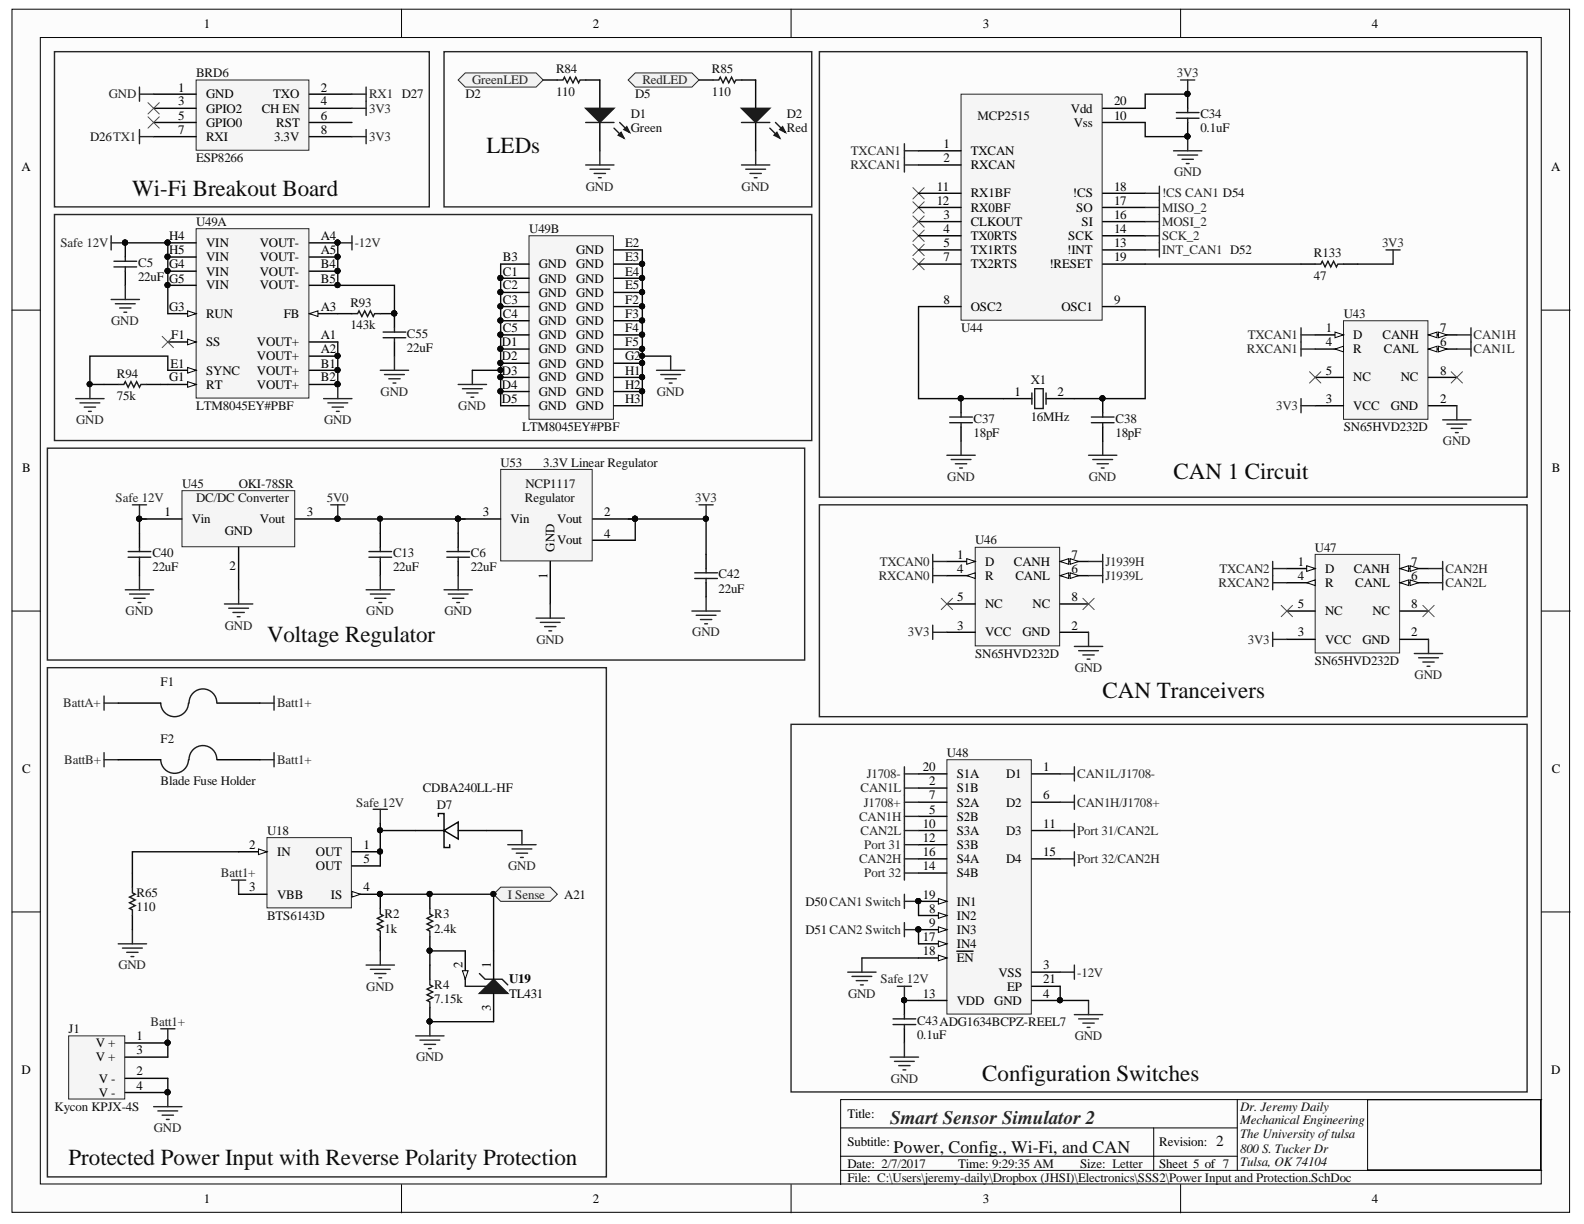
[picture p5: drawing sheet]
<svg xmlns="http://www.w3.org/2000/svg" width="279mm" height="216mm" viewBox="0 0 279 216" stroke-linecap="round" stroke-linejoin="round" font-family="sans-serif">
<defs><g id="words">
<g font-size="4.1" fill="#0e0e0e">
<text x="85.8" y="27">LEDs</text>
<text x="23.3" y="34.5">Wi-Fi Breakout Board</text>
<text x="207" y="84.4">CAN 1 Circuit</text>
<text x="47.1" y="113.2">Voltage Regulator</text>
<text x="194.5" y="123.2">CAN Tranceivers</text>
<text x="173.3" y="190.6">Configuration Switches</text>
<text x="12.1" y="205.6">Protected Power Input with Reverse Polarity Protection</text>
</g>
<text font-size="3.4" fill="#262626" x="157" y="198.2">Smart Sensor Simulator 2</text>
<text font-size="3.1" fill="#0e0e0e" x="157.6" y="203.3">Power, Config., Wi-Fi, and CAN</text>
<text font-size="2.7" fill="#0e0e0e" x="214.5" y="202.1">2</text>
<g font-size="2.3">
<text x="35.9" y="4.9">1</text>
<text x="104.6" y="4.9">2</text>
<text x="173.3" y="4.9">3</text>
<text x="242" y="4.9">4</text>
<text x="31.5" y="16.1">1</text>
<text x="36.4" y="17.3">GND</text>
<text x="48.2" y="17.3">TXO</text>
<text x="56.6" y="16.1">2</text>
<text x="31.5" y="18.6">3</text>
<text x="31.5" y="21.1">5</text>
<text x="31.5" y="23.6">7</text>
<text x="36.4" y="19.9">GPIO2</text>
<text x="36.4" y="22.4">GPIO0</text>
<text x="46.2" y="19.9">CH EN</text>
<text x="48.7" y="22.4">RST</text>
<text x="56.6" y="18.6">4</text>
<text x="56.6" y="21.1">6</text>
<text x="56.6" y="23.6">8</text>
<text x="188.9" y="19.9">Vdd</text>
<text x="189.4" y="22.4">Vss</text>
<text x="196.5" y="21.1">10</text>
<text x="196.5" y="18.6">20</text>
<text x="36.4" y="24.9">RXI</text>
<text x="48.4" y="24.9">3.3V</text>
<text x="166.4" y="26.1">1</text>
<text x="166.4" y="28.6">2</text>
<text x="171.2" y="27.4">TXCAN</text>
<text x="171.2" y="29.8">RXCAN</text>
<text x="3.8" y="30.2">A</text>
<text x="165.2" y="33.6">11</text>
<text x="171.2" y="34.8">RX1BF</text>
<text x="189.2" y="34.8">!CS</text>
<text x="196.5" y="33.6">18</text>
<text x="273.6" y="30.2">A</text>
<text x="165.2" y="36.1">12</text>
<text x="166.4" y="38.6">3</text>
<text x="166.4" y="41.1">4</text>
<text x="171.2" y="39.8">CLKOUT</text>
<text x="171.2" y="37.4">RX0BF</text>
<text x="189.8" y="37.4">SO</text>
<text x="190.8" y="39.8">SI</text>
<text x="196.5" y="41.1">14</text>
<text x="196.5" y="38.6">16</text>
<text x="196.5" y="36.1">17</text>
<text x="29.8" y="47.3">G4</text>
<text x="29.8" y="42.4">H4</text>
<text x="29.8" y="44.9">H5</text>
<text x="36.4" y="43.6">VIN</text>
<text x="36.4" y="46.1">VIN</text>
<text x="45.8" y="43.6">VOUT-</text>
<text x="45.8" y="46.1">VOUT-</text>
<text x="56.6" y="42.4">A4</text>
<text x="56.6" y="44.9">A5</text>
<text x="56.6" y="47.3">B4</text>
<text x="88.7" y="46.1">B3</text>
<text x="95" y="47.3">GND</text>
<text x="101.6" y="44.9">GND</text>
<text x="101.6" y="47.3">GND</text>
<text x="110.3" y="43.6">E2</text>
<text x="110.3" y="46.1">E3</text>
<text x="166.4" y="43.6">5</text>
<text x="166.4" y="46.1">7</text>
<text x="171.2" y="42.4">TX0RTS</text>
<text x="171.2" y="44.9">TX1RTS</text>
<text x="171.2" y="47.3">TX2RTS</text>
<text x="185.1" y="47.3">!RESET</text>
<text x="188.2" y="44.9">!INT</text>
<text x="188.4" y="42.4">SCK</text>
<text x="196.5" y="43.6">13</text>
<text x="196.5" y="46.1">19</text>
<text x="29.8" y="49.9">G5</text>
<text x="36.4" y="48.6">VIN</text>
<text x="36.4" y="51.1">VIN</text>
<text x="45.8" y="48.6">VOUT-</text>
<text x="45.8" y="51.1">VOUT-</text>
<text x="56.6" y="49.9">B5</text>
<text x="88.7" y="48.6">C1</text>
<text x="88.7" y="51.1">C2</text>
<text x="88.7" y="53.6">C3</text>
<text x="95" y="49.9">GND</text>
<text x="95" y="52.3">GND</text>
<text x="101.6" y="49.9">GND</text>
<text x="101.6" y="52.3">GND</text>
<text x="110.3" y="48.6">E4</text>
<text x="110.3" y="51.1">E5</text>
<text x="110.3" y="53.6">F2</text>
<text x="166.4" y="53.6">8</text>
<text x="196.5" y="53.6">9</text>
<text x="29.8" y="54.9">G3</text>
<text x="30.2" y="59.8">F1</text>
<text x="36.4" y="56">RUN</text>
<text x="50.1" y="56">FB</text>
<text x="56.6" y="59.8">A1</text>
<text x="56.6" y="54.9">A3</text>
<text x="88.7" y="56">C4</text>
<text x="88.7" y="58.6">C5</text>
<text x="95" y="54.9">GND</text>
<text x="95" y="57.3">GND</text>
<text x="95" y="59.8">GND</text>
<text x="101.6" y="54.9">GND</text>
<text x="101.6" y="57.3">GND</text>
<text x="101.6" y="59.8">GND</text>
<text x="110.3" y="56">F3</text>
<text x="110.3" y="58.6">F4</text>
<text x="171.2" y="54.9">OSC2</text>
<text x="187.2" y="54.9">OSC1</text>
<text x="233.9" y="58.6">1</text>
<text x="238.7" y="59.8">D</text>
<text x="243.9" y="59.8">CANH</text>
<text x="254" y="58.6">7</text>
<text x="30.1" y="64.8">E1</text>
<text x="36.4" y="61.1">SS</text>
<text x="45.3" y="61.1">VOUT+</text>
<text x="45.3" y="63.6">VOUT+</text>
<text x="56.6" y="62.3">A2</text>
<text x="56.6" y="64.8">B1</text>
<text x="88.5" y="61.1">D1</text>
<text x="88.5" y="63.6">D2</text>
<text x="95" y="62.3">GND</text>
<text x="95" y="64.8">GND</text>
<text x="101.6" y="62.3">GND</text>
<text x="101.6" y="64.8">GND</text>
<text x="110.3" y="61.1">F5</text>
<text x="110.3" y="63.6">G2</text>
<text x="233.9" y="61.1">4</text>
<text x="238.7" y="62.3">R</text>
<text x="244.1" y="62.3">CANL</text>
<text x="254" y="61.1">6</text>
<text x="29.8" y="67.3">G1</text>
<text x="36.4" y="66.1">SYNC</text>
<text x="36.4" y="68.6">RT</text>
<text x="45.3" y="66.1">VOUT+</text>
<text x="45.3" y="68.6">VOUT+</text>
<text x="56.6" y="67.3">B2</text>
<text x="88.5" y="66.1">D3</text>
<text x="88.5" y="68.6">D4</text>
<text x="88.5" y="71.1">D5</text>
<text x="95" y="67.3">GND</text>
<text x="95" y="69.8">GND</text>
<text x="101.6" y="67.3">GND</text>
<text x="101.6" y="69.8">GND</text>
<text x="110.3" y="66.1">H1</text>
<text x="110.3" y="68.6">H2</text>
<text x="110.3" y="71.1">H3</text>
<text x="178.9" y="69.8">1</text>
<text x="186.5" y="69.8">2</text>
<text x="233.9" y="71.1">3</text>
<text x="233.9" y="66.1">5</text>
<text x="238.7" y="67.3">NC</text>
<text x="247.1" y="67.3">NC</text>
<text x="254" y="71.1">2</text>
<text x="254" y="66.1">8</text>
<text x="95" y="72.4">GND</text>
<text x="101.6" y="72.4">GND</text>
<text x="238.7" y="72.4">VCC</text>
<text x="245.3" y="72.4">GND</text>
<text x="3.9" y="83.3">B</text>
<text x="273.7" y="83.3">B</text>
<text x="29" y="91">1</text>
<text x="33.8" y="92.3">Vin</text>
<text x="39.7" y="94.3">GND</text>
<text x="45.8" y="92.3">Vout</text>
<text x="54.1" y="91">3</text>
<text x="85.1" y="91">3</text>
<text x="90.1" y="92.3">Vin</text>
<text x="98.3" y="92.3">Vout</text>
<text x="106.5" y="91">2</text>
<text x="106.5" y="94.8">4</text>
<text x="40.5" y="100.5">2</text>
<text x="97.8" y="97.3" transform="rotate(-90 97.8 97.3)">GND</text>
<text x="98.3" y="96">Vout</text>
<text x="168.9" y="98.6">1</text>
<text x="168.9" y="101">4</text>
<text x="173.8" y="99.8">D</text>
<text x="178.8" y="99.8">CANH</text>
<text x="189" y="101">6</text>
<text x="189" y="98.6">7</text>
<text x="228.9" y="99.8">1</text>
<text x="233.7" y="101">D</text>
<text x="238.8" y="101">CANH</text>
<text x="248.9" y="99.8">7</text>
<text x="96.6" y="102.2" transform="rotate(-90 96.6 102.2)">1</text>
<text x="168.9" y="106.1">5</text>
<text x="173.8" y="102.3">R</text>
<text x="173.8" y="107.3">NC</text>
<text x="179.1" y="102.3">CANL</text>
<text x="182.1" y="107.3">NC</text>
<text x="189" y="106.1">8</text>
<text x="228.9" y="102.3">4</text>
<text x="228.9" y="107.3">5</text>
<text x="233.7" y="103.5">R</text>
<text x="239" y="103.5">CANL</text>
<text x="248.9" y="102.3">6</text>
<text x="248.9" y="107.3">8</text>
<text x="168.9" y="111.1">3</text>
<text x="173.8" y="112.3">VCC</text>
<text x="180.4" y="112.3">GND</text>
<text x="189" y="111.1">2</text>
<text x="228.9" y="112.3">3</text>
<text x="233.7" y="113.5">VCC</text>
<text x="233.7" y="108.5">NC</text>
<text x="240.3" y="113.5">GND</text>
<text x="242.1" y="108.5">NC</text>
<text x="248.9" y="112.3">2</text>
<text x="3.9" y="136.3">C</text>
<text x="162.8" y="136">20</text>
<text x="168.8" y="137.3">S1A</text>
<text x="177.5" y="137.3">D1</text>
<text x="184" y="136">1</text>
<text x="273.7" y="136.3">C</text>
<text x="163.9" y="138.5">2</text>
<text x="163.9" y="143.5">5</text>
<text x="163.9" y="141">7</text>
<text x="168.8" y="139.7">S1B</text>
<text x="168.8" y="142.3">S2A</text>
<text x="177.5" y="142.3">D2</text>
<text x="184" y="141">6</text>
<text x="44" y="149.8">2</text>
<text x="64.1" y="149.8">1</text>
<text x="162.8" y="146">10</text>
<text x="162.8" y="148.5">12</text>
<text x="168.8" y="144.8">S2B</text>
<text x="168.8" y="147.2">S3A</text>
<text x="168.8" y="149.8">S3B</text>
<text x="177.5" y="147.2">D3</text>
<text x="184" y="146">11</text>
<text x="48.9" y="151">IN</text>
<text x="55.7" y="151">OUT</text>
<text x="55.7" y="153.5">OUT</text>
<text x="64.1" y="152.2">5</text>
<text x="162.8" y="153.5">14</text>
<text x="162.8" y="151">16</text>
<text x="168.8" y="154.8">S4B</text>
<text x="168.8" y="152.2">S4A</text>
<text x="177.5" y="152.2">D4</text>
<text x="184" y="151">15</text>
<text x="44" y="157.2">3</text>
<text x="48.9" y="158.5">VBB</text>
<text x="58.3" y="158.5">IS</text>
<text x="64.1" y="157.2">4</text>
<text x="162.8" y="158.5">19</text>
<text x="163.9" y="161">8</text>
<text x="168.8" y="159.8">IN1</text>
<text x="162.8" y="166">17</text>
<text x="163.9" y="163.5">9</text>
<text x="168.8" y="162.2">IN2</text>
<text x="168.8" y="164.7">IN3</text>
<text x="168.8" y="167.3">IN4</text>
<text x="81.6" y="170.7" transform="rotate(-90 81.6 170.7)">2</text>
<text x="86.6" y="170.7" transform="rotate(-90 86.6 170.7)">1</text>
<text x="89.8" y="173.5">U19</text>
<text x="162.8" y="168.5">18</text>
<text x="168.8" y="169.7">EN</text>
<text x="176.1" y="172.3">VSS</text>
<text x="184" y="171">3</text>
<text x="184" y="173.5">21</text>
<text x="86.6" y="178.4" transform="rotate(-90 86.6 178.4)">3</text>
<text x="89.8" y="176">TL431</text>
<text x="162.8" y="176">13</text>
<text x="168.8" y="177.3">VDD</text>
<text x="175.4" y="177.3">GND</text>
<text x="177.7" y="174.7">EP</text>
<text x="184" y="176">4</text>
<text x="16.9" y="184.7">V +</text>
<text x="24.1" y="183.5">1</text>
<text x="24.1" y="186">3</text>
<text x="3.8" y="189.4">D</text>
<text x="16.9" y="187.2">V +</text>
<text x="17.4" y="190.9">V -</text>
<text x="24.1" y="189.7">2</text>
<text x="273.6" y="189.4">D</text>
<text x="17.4" y="193.5">V -</text>
<text x="24.1" y="192.2">4</text>
<text x="149.5" y="197.2">Title:</text>
<text x="149.5" y="202.2">Subtitle:</text>
<text x="204.5" y="202.2">Revision:</text>
<text x="149.5" y="206">Date: 2/7/2017</text>
<text x="149.5" y="208.4">File: C:\Users\jeremy-daily\Dropbox (JHSI)\Electronics\SSS2\Power Input and Protection.SchDoc</text>
<text x="169" y="206">Time: 9:29:35 AM</text>
<text x="190.5" y="206">Size: Letter</text>
<text x="204.5" y="206">Sheet 5 of 7</text>
<text x="35.9" y="212.2">1</text>
<text x="104.6" y="212.2">2</text>
<text x="173.3" y="212.2">3</text>
<text x="242" y="212.2">4</text>
</g>
<g font-size="2.3" fill="#262626">
<text x="19.2" y="17.3">GND</text>
<text x="65.1" y="17.3">RX1 D27</text>
<text x="83.3" y="14.9">GreenLED</text>
<text x="113.3" y="14.9">RedLED</text>
<text x="207.6" y="13.6">3V3</text>
<text x="65.1" y="19.9">3V3</text>
<text x="65.1" y="24.9">3V3</text>
<text x="150" y="29.8">RXCAN1</text>
<text x="150.1" y="27.4">TXCAN1</text>
<text x="103.3" y="33.6">GND</text>
<text x="130.8" y="33.6">GND</text>
<text x="205" y="34.8">!CS CAN1 D54</text>
<text x="207.1" y="31.1">GND</text>
<text x="205" y="37.4">MISO_2</text>
<text x="205" y="39.8">MOSI_2</text>
<text x="10.7" y="43.6">Safe 12V</text>
<text x="62.6" y="43.6">-12V</text>
<text x="205" y="42.4">SCK_2</text>
<text x="205" y="44.9">INT_CAN1 D52</text>
<text x="243.8" y="43.6">3V3</text>
<text x="19.6" y="57.3">GND</text>
<text x="220.1" y="59.8">TXCAN1</text>
<text x="259.9" y="59.8">CAN1H</text>
<text x="219.9" y="62.3">RXCAN1</text>
<text x="259.9" y="62.3">CAN1L</text>
<text x="67.1" y="69.8">GND</text>
<text x="115.8" y="69.8">GND</text>
<text x="13.4" y="74.8">GND</text>
<text x="57.2" y="74.8">GND</text>
<text x="80.8" y="72.4">GND</text>
<text x="225.1" y="72.4">3V3</text>
<text x="254.5" y="78.5">GND</text>
<text x="20.4" y="88.6">Safe 12V</text>
<text x="57.7" y="88.6">5V0</text>
<text x="122.6" y="88.6">3V3</text>
<text x="167.1" y="84.8">GND</text>
<text x="192" y="84.8">GND</text>
<text x="155.2" y="99.8">TXCAN0</text>
<text x="195" y="99.8">J1939H</text>
<text x="215.1" y="101">TXCAN2</text>
<text x="254.9" y="101">CAN2H</text>
<text x="155" y="102.3">RXCAN0</text>
<text x="195" y="102.3">J1939L</text>
<text x="214.9" y="103.5">RXCAN2</text>
<text x="254.9" y="103.5">CAN2L</text>
<text x="22.2" y="108.5">GND</text>
<text x="39.7" y="111.1">GND</text>
<text x="64.6" y="108.5">GND</text>
<text x="78.4" y="108.5">GND</text>
<text x="94.6" y="113.5">GND</text>
<text x="122.1" y="112.3">GND</text>
<text x="160.2" y="112.3">3V3</text>
<text x="220.1" y="113.5">3V3</text>
<text x="189.6" y="118.5">GND</text>
<text x="249.5" y="119.8">GND</text>
<text x="11.2" y="124.8">BattA+</text>
<text x="48.9" y="124.8">Batt1+</text>
<text x="11.3" y="134.7">BattB+</text>
<text x="48.9" y="134.7">Batt1+</text>
<text x="152.9" y="137.3">J1708-</text>
<text x="190" y="137.3">CAN1L/J1708-</text>
<text x="62.8" y="142.3">Safe 12V</text>
<text x="151.8" y="139.7">CAN1L</text>
<text x="152.4" y="142.3">J1708+</text>
<text x="190" y="142.3">CAN1H/J1708+</text>
<text x="151.5" y="144.8">CAN1H</text>
<text x="151.8" y="147.2">CAN2L</text>
<text x="152.5" y="149.8">Port 31</text>
<text x="190" y="147.2">Port 31/CAN2L</text>
<text x="39" y="154.8">Batt1+</text>
<text x="89.6" y="153.5">GND</text>
<text x="151.5" y="152.2">CAN2H</text>
<text x="152.5" y="154.8">Port 32</text>
<text x="190" y="152.2">Port 32/CAN2H</text>
<text x="89.5" y="158.5">I Sense</text>
<text x="20.9" y="171">GND</text>
<text x="155.3" y="173.5">Safe 12V</text>
<text x="190" y="172.3">-12V</text>
<text x="64.6" y="174.7">GND</text>
<text x="149.6" y="176">GND</text>
<text x="26.6" y="181">Batt1+</text>
<text x="189.6" y="183.5">GND</text>
<text x="73.4" y="187.2">GND</text>
<text x="157.1" y="190.9">GND</text>
<text x="27.1" y="199.7">GND</text>
</g>
<g font-size="2.3" fill="#0e0e0e">
<text x="34.6" y="13.6">BRD6</text>
<text x="82.1" y="17.3">D2</text>
<text x="98.1" y="12.9">R84</text>
<text x="98.1" y="16.9">110</text>
<text x="112" y="17.3">D5</text>
<text x="125.6" y="12.9">R85</text>
<text x="125.6" y="16.9">110</text>
<text x="111.3" y="20.9">D1</text>
<text x="111.3" y="23.3">Green</text>
<text x="138.8" y="20.9">D2</text>
<text x="138.8" y="23.3">Red</text>
<text x="172.4" y="21.1">MCP2515</text>
<text x="211.7" y="20.9">C34</text>
<text x="211.7" y="23.3">0.1uF</text>
<text x="15.9" y="24.9">D26TX1</text>
<text x="34.6" y="28.6">ESP8266</text>
<text x="34.6" y="39.8">U49A</text>
<text x="93.4" y="41.1">U49B</text>
<text x="24.4" y="47.1">C5</text>
<text x="231.8" y="45.3">R133</text>
<text x="24.4" y="49.6">22uF</text>
<text x="231.8" y="49.4">47</text>
<text x="61.8" y="54.1">R93</text>
<text x="61.8" y="58.1">143k</text>
<text x="71.8" y="59.6">C55</text>
<text x="169.5" y="58.6">U44</text>
<text x="237" y="56">U43</text>
<text x="71.8" y="62">22uF</text>
<text x="20.6" y="66.6">R94</text>
<text x="20.6" y="70.6">75k</text>
<text x="181.8" y="67.8">X1</text>
<text x="34.6" y="72.4">LTM8045EY#PBF</text>
<text x="92.1" y="76.1">LTM8045EY#PBF</text>
<text x="171.7" y="74.6">C37</text>
<text x="171.7" y="77.1">18pF</text>
<text x="181.8" y="74.3">16MHz</text>
<text x="196.8" y="74.6">C38</text>
<text x="196.8" y="77.1">18pF</text>
<text x="237" y="76.1">SN65HVD232D</text>
<text x="88.3" y="82.3">U53</text>
<text x="95.8" y="82.3">3.3V Linear Regulator</text>
<text x="32.1" y="86.1">U45</text>
<text x="34.6" y="88.6">DC/DC Converter</text>
<text x="42.1" y="86.1">OKI-78SR</text>
<text x="92.6" y="88.6">Regulator</text>
<text x="92.7" y="86.1">NCP1117</text>
<text x="26.9" y="98.3">C40</text>
<text x="26.9" y="100.8">22uF</text>
<text x="69.3" y="98.3">C13</text>
<text x="69.3" y="100.8">22uF</text>
<text x="83" y="98.3">C6</text>
<text x="83" y="100.8">22uF</text>
<text x="172" y="96">U46</text>
<text x="231.9" y="97.3">U47</text>
<text x="126.8" y="102">C42</text>
<text x="126.8" y="104.6">22uF</text>
<text x="172" y="116.1">SN65HVD232D</text>
<text x="231.9" y="117.2">SN65HVD232D</text>
<text x="28.3" y="121">F1</text>
<text x="28.3" y="131">F2</text>
<text x="167" y="133.6">U48</text>
<text x="28.3" y="138.5">Blade Fuse Holder</text>
<text x="74.6" y="139.7">CDBA240LL-HF</text>
<text x="77" y="142.8">D7</text>
<text x="47.1" y="147.2">U18</text>
<text x="24.1" y="158.2">R65</text>
<text x="24.1" y="160.8">110</text>
<text x="67.8" y="162">R2</text>
<text x="76.6" y="162">R3</text>
<text x="99.5" y="158.5">A21</text>
<text x="142.1" y="159.8">D50CAN1 Switch</text>
<text x="47.1" y="162.2">BTS6143D</text>
<text x="67.8" y="164.5">1k</text>
<text x="76.6" y="164.5">2.4k</text>
<text x="142.1" y="164.7">D51CAN2 Switch</text>
<text x="76.6" y="174.5">R4</text>
<text x="76.6" y="177">7.15k</text>
<text x="12.1" y="182.2">J1</text>
<text x="161.8" y="180.7">C43ADG1634BCPZ-REEL7</text>
<text x="161.8" y="183.3">0.1uF</text>
<text x="9.6" y="195.9">Kycon KPJX-4S</text>
<text x="218.8" y="195.9">Dr. Jeremy Daily</text>
<text x="218.8" y="200.8">The University oftulsa</text>
<text x="218.8" y="198.3">Mechanical Engineering</text>
<text x="218.8" y="203.5">800 S. Tucker Dr</text>
<text x="218.8" y="205.7">Tulsa, OK 74104</text>
</g>
</g></defs>
<g fill="#fcfcfc" stroke="#000" stroke-width=".18">
<path d="M2.1 1.6h274.8v212.2h-274.8z"/>
<path d="M7.1 6.6h264.8v202.2h-264.8z"/>
</g>
<g fill="none" stroke="#000" stroke-width=".18">
<path d="M70.8 1.6v5M139.5 1.6v5M208.2 1.6v5M2.1 54.7h5M272 54.7h5M2.1 107.8h5M272 107.8h5M2.1 160.9h5M272 160.9h5M148.3 199h69.9M203.5 199v7.4M218.2 194v12.4"/>
<path d="M241.2 194h30.5v12.3h-30.5zM272 194h-123.7v14.9M70.8 208.9v5M139.5 208.9v5M148.3 203.9h69.9M148.3 206.4h123.7M208.2 208.9v5"/>
</g>
<path d="M34.6 14.1h19.9v12.4h-19.9z" fill="#f5f5f5" stroke="#262626" stroke-width=".18"/>
<path d="M27.1 16.6h7.5M27.1 19.1h7.5M54.6 16.6h7.5M54.6 19.1h7.5M27.1 21.6h7.5M27.1 24.1h7.5M54.6 21.6h7.5M54.6 24.1h7.5" fill="none" stroke="#000" stroke-width=".25"/>
<path d="M24.6 15.4v2.5M24.6 16.6h2.5M62.1 24.1h2.5M64.6 22.9v2.5M8.4 117.8h98.6v89.8h-98.6z" fill="none" stroke="#262626" stroke-width=".25"/>
<path d="M12.1 182.7h9.9v11.2h-9.9z" fill="#f5f5f5" stroke="#262626" stroke-width=".18"/>
<path d="M105.8 14.1v5M105.8 21.6v5M22.1 184h7.5M22.1 186.5h7.5M22.1 190.2h7.5M22.1 192.7h7.5" fill="none" stroke="#000" stroke-width=".25"/>
<g fill="#0e0e0e" stroke="#0e0e0e" stroke-width=".18">
<circle cx="29.5" cy="183.9" r=".45"/>
<circle cx="29.5" cy="192.7" r=".45"/>
</g>
<path d="M8.4 79.1h133.5v37.3h-133.5zM27.1 195.2h5M27.8 196h3.5M28.6 196.7h2M29.3 197.5h.5M29.6 192.7v2.5" fill="none" stroke="#262626" stroke-width=".25"/>
<path d="M103.3 19.1h5l-2.5 2.5z" fill="#1c1c1c"/>
<path d="M103.3 19.1h5l-2.5 2.5zM108.3 22.6l1.8 1.8M109.3 21.6l1.8 1.8" fill="none" stroke="#1c1c1c" stroke-width=".25"/>
<path d="M109.1 23.9l.5-.5 .5 1z" fill="#1c1c1c"/>
<path d="M109.1 23.9l.5-.5 .5 1z" fill="none" stroke="#1c1c1c" stroke-width=".25"/>
<path d="M110.1 22.9l.5-.5 .5 1z" fill="#1c1c1c"/>
<path d="M98.3 14.1h1l.3-.5 .5 1 .5-1 .5 1 .5-1 .5 1 .2-.5h1M103.3 21.6h5M110.1 22.9l.5-.5 .5 1z" fill="none" stroke="#1c1c1c" stroke-width=".25"/>
<path d="M95.8 14.1h2.5M103.3 14.1h2.5" fill="none" stroke="#000" stroke-width=".25"/>
<path d="M103.3 29.1h5M104.1 29.8h3.5M104.8 30.6h2M105.6 31.3h.5M105.8 26.6v2.5" fill="none" stroke="#262626" stroke-width=".25"/>
<path d="M80.8 14.1l1.3-1.2h12.5l1.2 1.2-1.2 1.3h-12.5z" fill-rule="evenodd" fill="#f0f0f0" stroke="#262626" stroke-width=".18"/>
<path d="M123.3 14.1h2.5M130.8 14.1h2.5" fill="none" stroke="#000" stroke-width=".25"/>
<path d="M125.8 14.1h1l.2-.5 .5 1 .5-1 .5 1 .5-1 .5 1 .3-.5h1" fill="none" stroke="#1c1c1c" stroke-width=".25"/>
<path d="M130.8 29.1h5M131.5 29.8h3.5M132.3 30.6h2M133 31.3h.5M133.3 26.6v2.5" fill="none" stroke="#262626" stroke-width=".25"/>
<path d="M110.8 14.1l1.3-1.2h9.9l1.3 1.2-1.3 1.3h-9.9z" fill-rule="evenodd" fill="#f0f0f0" stroke="#262626" stroke-width=".18"/>
<path d="M133.3 14.1v5M133.3 21.6v5" fill="none" stroke="#000" stroke-width=".25"/>
<path d="M130.8 19.1h5l-2.5 2.5z" fill="#1c1c1c"/>
<path d="M130.8 19.1h5l-2.5 2.5zM135.8 22.6l1.7 1.8M136.8 21.6l1.7 1.8" fill="none" stroke="#1c1c1c" stroke-width=".25"/>
<path d="M136.5 23.9l.5-.5 .5 1z" fill="#1c1c1c"/>
<path d="M136.5 23.9l.5-.5 .5 1z" fill="none" stroke="#1c1c1c" stroke-width=".25"/>
<path d="M137.5 22.9l.5-.5 .5 1z" fill="#1c1c1c"/>
<path d="M130.8 21.6h5M137.5 22.9l.5-.5 .5 1z" fill="none" stroke="#1c1c1c" stroke-width=".25"/>
<path d="M26.1 18.1l2 2M28.1 18.1l-2 2M26.1 20.6l2 2M28.1 20.6l-2 2" fill="none" stroke="#4c4c4c" stroke-width=".18"/>
<path d="M32.1 86.5h19.9v9.9h-19.9z" fill="#f5f5f5" stroke="#262626" stroke-width=".18"/>
<path d="M24.6 91.5h7.5M42.1 96.5v7.5M52.1 91.5h7.5" fill="none" stroke="#000" stroke-width=".25"/>
<g fill="#0e0e0e" stroke="#0e0e0e" stroke-width=".18">
<circle cx="24.6" cy="91.5" r=".45"/>
<circle cx="59.5" cy="91.5" r=".45"/>
<circle cx="124.5" cy="91.5" r=".45"/>
</g>
<path d="M9.6 9.1h66.1v27.4h-66.1zM78.3 9.1h64.9v27.4h-64.9zM23.4 89h2.5M24.6 89v2.5M123.3 89h2.5M124.5 89v2.5M39.6 106.5h5M40.3 107.3h3.5M41.1 108h2M41.8 108.8h.5M42.1 104v2.5" fill="none" stroke="#262626" stroke-width=".25"/>
<path d="M161 35.6l2 2M161 33.1l2 2M163 35.6l-2 2M163 33.1l-2 2M161 40.6l2 2M161 43.1l2 2M161 45.6l2 2M163 40.6l-2 2M163 43.1l-2 2M163 45.6l-2 2" fill="none" stroke="#4c4c4c" stroke-width=".18"/>
<path d="M169.5 16.6h24.9v39.9h-24.9z" fill="#f5f5f5" stroke="#262626" stroke-width=".18"/>
<g fill="none" stroke="#000" stroke-width=".25">
<path d="M194.5 19.1h7.5M209.5 16.6v2.5M162 26.6h7.5M162 29.1h7.5M162 39.1h7.5M162 34.1h7.5M162 36.6h7.5M194.5 39.1h7.5M194.5 21.6h7.5M194.5 34.1h7.5M194.5 36.6h7.5M209.5 21.6v2.5"/>
<path d="M162 41.6h7.5M162 44.1h7.5M162 46.6h7.5M162 54.1h7.5M194.5 41.6h7.5M194.5 44.1h7.5M194.5 46.6h7.5M194.5 54.1h7.5"/>
</g>
<g fill="none" stroke="#262626" stroke-width=".25">
<path d="M144.5 9.1h124.9v78.6h-124.9zM208.2 14.1h2.5M209.5 14.1v2.5M159.5 26.6h2.5M159.5 25.4v4.9M159.5 29.1h2.5M202 34.1h2.5M202 36.6h2.5M202 39.1h2.5M204.5 32.8v12.5M207 26.6h5M207.7 27.3h3.5"/>
<path d="M208.5 28.1h2M209.2 28.8h.5M209.5 24.1v2.5M202 41.6h2.5M202 44.1h2.5"/>
</g>
<g fill="#0e0e0e" stroke="#0e0e0e" stroke-width=".18">
<circle cx="209.4" cy="24.1" r=".45"/>
<circle cx="209.4" cy="16.6" r=".45"/>
</g>
<path d="M207.5 19.9h4M209.5 19.1v.8M207.5 20.9h4M209.5 20.9v.7" fill="none" stroke="#1c1c1c" stroke-width=".25"/>
<path d="M237 56.6h14.9v17.4h-14.9z" fill="#f5f5f5" stroke="#262626" stroke-width=".18"/>
<path d="M232 59.1h5" fill="none" stroke="#000" stroke-width=".25"/>
<path d="M235.5 58.6l1.5 .5-1.5 .5z" fill="#fcfcfc"/>
<path d="M235.5 58.6l1.5 .5-1.5 .5z" fill="none" stroke="#000" stroke-width=".18"/>
<path d="M232 71.6h5M232 61.6h5M252 71.6h5" fill="none" stroke="#000" stroke-width=".25"/>
<path d="M235.5 61.6l1.5-.5v1z" fill="#fcfcfc"/>
<path d="M235.5 61.6l1.5-.5v1z" fill="none" stroke="#000" stroke-width=".18"/>
<path d="M232 66.6h5M252 61.6h5" fill="none" stroke="#000" stroke-width=".25"/>
<path d="M252 61.6l1.5-.5v1z" fill="#fcfcfc"/>
<path d="M252 61.6l1.5-.5v1z" fill="none" stroke="#000" stroke-width=".18"/>
<path d="M253.7 61.1l1.5 .5-1.5 .5z" fill="#fcfcfc"/>
<path d="M253.7 61.1l1.5 .5-1.5 .5z" fill="none" stroke="#000" stroke-width=".18"/>
<path d="M252 59.1h5" fill="none" stroke="#000" stroke-width=".25"/>
<path d="M252 59.1l1.5-.5v1z" fill="#fcfcfc"/>
<path d="M252 59.1l1.5-.5v1z" fill="none" stroke="#000" stroke-width=".18"/>
<path d="M253.7 58.6l1.5 .5-1.5 .5z" fill="#fcfcfc"/>
<path d="M253.7 58.6l1.5 .5-1.5 .5z" fill="none" stroke="#000" stroke-width=".18"/>
<path d="M229.5 46.6h2.5M237 46.6h2.5M169.5 70.3v2.5M169.5 75.3v2.5M177 70.3h5M184.5 70.3h5M194.5 70.3v2.5M194.5 75.3v2.5M252 66.6h5" fill="none" stroke="#000" stroke-width=".25"/>
<g fill="none" stroke="#262626" stroke-width=".25">
<path d="M229.5 57.8v5M229.5 59.1h2.5M244.5 44.1h2.5M245.7 44.1v2.5M257 59.1h2.5M259.5 57.8v5M169.5 77.8v2.5M194.5 77.8v2.5M229.5 70.3v2.5M229.5 61.6h2.5M229.5 71.6h2.5M254.5 74.1h5"/>
<path d="M255.2 74.8h3.5M256 75.6h2M256.7 76.3h.5M257 61.6h2.5M257 71.6v2.5M167 80.3h5M167.8 81.1h3.5M168.5 81.8h2M169.3 82.6h.5M192 80.3h5M192.8 81.1h3.5M193.5 81.8h2"/>
<path d="M194.3 82.6h.5"/>
</g>
<g fill="#0e0e0e" stroke="#0e0e0e" stroke-width=".18">
<circle cx="169.5" cy="70.3" r=".45"/>
<circle cx="194.5" cy="70.3" r=".45"/>
</g>
<path d="M232 46.6h1l.2-.5 .5 1 .5-1 .5 1 .5-1 .5 1 .3-.5h1M167.5 73.6h4M167.5 74.6h4M169.5 72.8v.8M169.5 74.6v.7M182 69.3v2M182.5 68.6h1.5v3.5h-1.5zM184.5 69.3v2M192.5 73.6h4M192.5 74.6h4M194.5 72.8v.8M194.5 74.6v.7" fill="none" stroke="#1c1c1c" stroke-width=".25"/>
<path d="M161 38.1l2 2M163 38.1l-2 2M231 65.6l2 2M233 65.6l-2 2M256 65.6l2 2M258 65.6l-2 2" fill="none" stroke="#4c4c4c" stroke-width=".18"/>
<path d="M172 96.5h14.9v17.4h-14.9z" fill="#f5f5f5" stroke="#262626" stroke-width=".18"/>
<path d="M167 99h5" fill="none" stroke="#000" stroke-width=".25"/>
<path d="M170.5 98.5l1.5 .5-1.5 .5z" fill="#fcfcfc"/>
<path d="M170.5 98.5l1.5 .5-1.5 .5z" fill="none" stroke="#000" stroke-width=".18"/>
<path d="M167 111.5h5M167 101.5h5M187 111.5h5" fill="none" stroke="#000" stroke-width=".25"/>
<path d="M170.5 101.5l1.5-.5v1z" fill="#fcfcfc"/>
<path d="M170.5 101.5l1.5-.5v1z" fill="none" stroke="#000" stroke-width=".18"/>
<path d="M167 106.5h5M187 101.5h5" fill="none" stroke="#000" stroke-width=".25"/>
<path d="M187 101.5l1.5-.5v1z" fill="#fcfcfc"/>
<path d="M187 101.5l1.5-.5v1z" fill="none" stroke="#000" stroke-width=".18"/>
<path d="M188.8 101l1.5 .5-1.5 .5z" fill="#fcfcfc"/>
<path d="M188.8 101l1.5 .5-1.5 .5z" fill="none" stroke="#000" stroke-width=".18"/>
<path d="M187 99h5" fill="none" stroke="#000" stroke-width=".25"/>
<path d="M187 99l1.5-.5v1z" fill="#fcfcfc"/>
<path d="M187 99l1.5-.5v1z" fill="none" stroke="#000" stroke-width=".18"/>
<path d="M188.8 98.5l1.5 .5-1.5 .5z" fill="#fcfcfc"/>
<path d="M188.8 98.5l1.5 .5-1.5 .5z" fill="none" stroke="#000" stroke-width=".18"/>
<path d="M187 106.5h5" fill="none" stroke="#000" stroke-width=".25"/>
<g fill="none" stroke="#262626" stroke-width=".25">
<path d="M164.5 97.8v5M164.5 99h2.5M192 99h2.5M194.5 97.8v5M164.5 110.3v2.5M164.5 101.5h2.5M164.5 111.5h2.5M189.5 114h5M190.3 114.8h3.5M191 115.5h2M191.8 116.3h.5M192 101.5h2.5"/>
<path d="M192 111.5v2.5"/>
</g>
<path d="M166 105.5l2 2M168 105.5l-2 2M191 105.5l2 2M193 105.5l-2 2" fill="none" stroke="#4c4c4c" stroke-width=".18"/>
<path d="M232 97.8h14.9v17.4h-14.9z" fill="#f5f5f5" stroke="#262626" stroke-width=".18"/>
<path d="M227 100.3h5" fill="none" stroke="#000" stroke-width=".25"/>
<path d="M230.5 99.8l1.5 .5-1.5 .5z" fill="#fcfcfc"/>
<path d="M230.5 99.8l1.5 .5-1.5 .5z" fill="none" stroke="#000" stroke-width=".18"/>
<path d="M227 112.8h5M227 102.8h5M247 112.8h5" fill="none" stroke="#000" stroke-width=".25"/>
<path d="M230.5 102.8l1.5-.5v1z" fill="#fcfcfc"/>
<path d="M230.5 102.8l1.5-.5v1z" fill="none" stroke="#000" stroke-width=".18"/>
<path d="M227 107.8h5M247 102.8h5" fill="none" stroke="#000" stroke-width=".25"/>
<path d="M247 102.8l1.5-.5v1z" fill="#fcfcfc"/>
<path d="M247 102.8l1.5-.5v1z" fill="none" stroke="#000" stroke-width=".18"/>
<path d="M248.7 102.3l1.5 .5-1.5 .5z" fill="#fcfcfc"/>
<path d="M248.7 102.3l1.5 .5-1.5 .5z" fill="none" stroke="#000" stroke-width=".18"/>
<path d="M247 100.3h5" fill="none" stroke="#000" stroke-width=".25"/>
<path d="M247 100.3l1.5-.5v1z" fill="#fcfcfc"/>
<path d="M247 100.3l1.5-.5v1z" fill="none" stroke="#000" stroke-width=".18"/>
<path d="M248.7 99.8l1.5 .5-1.5 .5z" fill="#fcfcfc"/>
<path d="M248.7 99.8l1.5 .5-1.5 .5z" fill="none" stroke="#000" stroke-width=".18"/>
<path d="M247 107.8h5" fill="none" stroke="#000" stroke-width=".25"/>
<g fill="none" stroke="#262626" stroke-width=".25">
<path d="M224.5 99v5M254.5 99v5M224.5 111.5v2.5M224.5 100.3h2.5M224.5 102.8h2.5M224.5 112.8h2.5M249.5 115.3h5M250.2 116h3.5M251 116.8h2M251.7 117.5h.5M252 100.3h2.5M252 102.8h2.5"/>
<path d="M252 112.8v2.5M189.5 179h5M190.3 179.7h3.5M192 176.5v2.5M191 180.5h2M191.8 181.2h.5"/>
</g>
<path d="M226 106.8l2 2M228 106.8l-2 2M251 106.8l2 2M253 106.8l-2 2" fill="none" stroke="#4c4c4c" stroke-width=".18"/>
<path d="M167 134h14.9v44.9h-14.9z" fill="#f5f5f5" stroke="#262626" stroke-width=".18"/>
<path d="M162 139h5M182 136.5h5M162 144h5M162 141.5h5M182 141.5h5M162 161.5h5M182 171.5h5M182 176.5h5" fill="none" stroke="#000" stroke-width=".25"/>
<circle cx="187" cy="176.4" r=".45" fill="#0e0e0e" stroke="#0e0e0e" stroke-width=".18"/>
<path d="M165.5 161l1.5 .5-1.5 .5z" fill="#fcfcfc"/>
<path d="M165.5 161l1.5 .5-1.5 .5z" fill="none" stroke="#000" stroke-width=".18"/>
<path d="M162 164h5" fill="none" stroke="#000" stroke-width=".25"/>
<path d="M165.5 163.5l1.5 .5-1.5 .5z" fill="#fcfcfc"/>
<path d="M165.5 163.5l1.5 .5-1.5 .5z" fill="none" stroke="#000" stroke-width=".18"/>
<circle cx="162" cy="163.9" r=".45" fill="#0e0e0e" stroke="#0e0e0e" stroke-width=".18"/>
<path d="M162 146.5h5M162 149h5M162 154h5M162 151.5h5M182 146.5h5M182 151.5h5M162 176.5h5M162 166.5h5" fill="none" stroke="#000" stroke-width=".25"/>
<path d="M165.5 166l1.5 .5-1.5 .5z" fill="#fcfcfc"/>
<path d="M165.5 166l1.5 .5-1.5 .5z" fill="none" stroke="#000" stroke-width=".18"/>
<path d="M162 169h5" fill="none" stroke="#000" stroke-width=".25"/>
<path d="M165.5 168.5l1.5 .5-1.5 .5z" fill="#fcfcfc"/>
<path d="M165.5 168.5l1.5 .5-1.5 .5z" fill="none" stroke="#000" stroke-width=".18"/>
<path d="M162 159h5M168.8 167.8h1.2M170.1 167.8h1.5" fill="none" stroke="#000" stroke-width=".25"/>
<path d="M165.5 158.5l1.5 .5-1.5 .5z" fill="#fcfcfc"/>
<path d="M165.5 158.5l1.5 .5-1.5 .5z" fill="none" stroke="#000" stroke-width=".18"/>
<g fill="#0e0e0e" stroke="#0e0e0e" stroke-width=".18">
<circle cx="162" cy="158.9" r=".45"/>
<circle cx="187" cy="176.4" r=".45"/>
<circle cx="162" cy="163.9" r=".45"/>
<circle cx="159.5" cy="176.4" r=".45"/>
</g>
<path d="M24.6 94v2.5M24.6 99v2.5M124.5 97.8v2.5M124.5 102.8v2.5M162 136.5h5M159.5 176.5v2.5M182 174h5M159.5 181.5v2.5" fill="none" stroke="#000" stroke-width=".25"/>
<g fill="none" stroke="#262626" stroke-width=".25">
<path d="M62.1 16.6h2.5M62.1 19.1h2.5M64.6 15.4v5M24.6 22.9v2.5M24.6 24.1h2.5M144.5 89h124.9v37.4h-124.9zM22.1 104h5M22.9 104.8h3.5M23.6 105.5h2M24.4 106.3h.5M24.6 101.5v2.5M122 107.8h5"/>
<path d="M122.8 108.5h3.5M123.5 109.3h2M124.3 110h.5M124.5 105.3v2.5M139.5 127.8h129.9v64.8h-129.9zM159.5 135.3v19.9M159.5 139h2.5M159.5 136.5h2.5M187 136.5h2.5M189.5 135.3v2.5M159.5 157.7v2.5M159.5 144h2.5"/>
<path d="M159.5 141.5h2.5M159.5 151.5h2.5M159.5 146.5h2.5M159.5 149h2.5M159.5 154h2.5M159.5 159h2.5M187 141.5h2.5M187 151.5h2.5M187 146.5h2.5M189.5 140.3v2.5M189.5 145.2v2.5M189.5 150.2v2.5"/>
<path d="M149.5 171.5h5M150.3 172.2h3.5M151 173h2M151.8 173.7h.5M152 169v2.5M158.3 174h2.5M159.5 162.7v2.5M159.5 174v2.5M159.5 164h2.5M157 186.5h5M157.8 187.2h3.5M158.5 188h2"/>
<path d="M159.3 188.7h.5M159.5 184v2.5"/>
</g>
<path d="M22.6 97.3h4M22.6 98.3h4M24.6 96.5v.8M24.6 98.3v.7M122.5 101h4M122.5 102h4M124.5 100.3v.7M124.5 102v.8M157.5 179.7h4M159.5 179v.7M157.5 180.7h4M159.5 180.7v.8" fill="none" stroke="#1c1c1c" stroke-width=".25"/>
<path d="M88.3 82.8h16.2v16.1h-16.2z" fill="#f5f5f5" stroke="#262626" stroke-width=".18"/>
<path d="M80.8 91.5h7.5M97.1 99v7.5M104.6 91.5h7.5M104.6 95.3h7.5" fill="none" stroke="#000" stroke-width=".25"/>
<g fill="#0e0e0e" stroke="#0e0e0e" stroke-width=".18">
<circle cx="112" cy="91.5" r=".45"/>
<circle cx="80.8" cy="91.5" r=".45"/>
</g>
<path d="M94.6 109h5M95.3 109.8h3.5M96.1 110.5h2M96.8 111.3h.5M97.1 106.5v2.5" fill="none" stroke="#262626" stroke-width=".25"/>
<path d="M34.6 40.3h19.9v29.9h-19.9z" fill="#f5f5f5" stroke="#262626" stroke-width=".18"/>
<path d="M54.6 55.3h5M54.6 60.3h5M54.6 62.8h5" fill="none" stroke="#000" stroke-width=".25"/>
<circle cx="59.5" cy="62.8" r=".45" fill="#0e0e0e" stroke="#0e0e0e" stroke-width=".18"/>
<path d="M54.6 55.3l1.5-.5v1z" fill="#fcfcfc"/>
<path d="M54.6 55.3l1.5-.5v1z" fill="none" stroke="#000" stroke-width=".18"/>
<path d="M54.6 42.8h5M54.6 45.3h5M54.6 47.8h5M54.6 50.3h5M29.6 65.3h5M54.6 65.3h5M54.6 67.8h5" fill="none" stroke="#000" stroke-width=".25"/>
<g fill="#0e0e0e" stroke="#0e0e0e" stroke-width=".18">
<circle cx="59.5" cy="42.8" r=".45"/>
<circle cx="59.5" cy="45.3" r=".45"/>
<circle cx="59.5" cy="65.3" r=".45"/>
<circle cx="59.5" cy="67.8" r=".45"/>
<circle cx="59.5" cy="47.8" r=".45"/>
<circle cx="59.5" cy="50.3" r=".45"/>
</g>
<path d="M33.1 64.8l1.5 .5-1.5 .5z" fill="#fcfcfc"/>
<path d="M33.1 64.8l1.5 .5-1.5 .5z" fill="none" stroke="#000" stroke-width=".18"/>
<path d="M29.6 60.3h5" fill="none" stroke="#000" stroke-width=".25"/>
<path d="M33.1 59.8l1.5 .5-1.5 .5z" fill="#fcfcfc"/>
<path d="M33.1 59.8l1.5 .5-1.5 .5z" fill="none" stroke="#000" stroke-width=".18"/>
<path d="M29.6 67.8h5" fill="none" stroke="#000" stroke-width=".25"/>
<path d="M33.1 67.3l1.5 .5-1.5 .5z" fill="#fcfcfc"/>
<path d="M33.1 67.3l1.5 .5-1.5 .5z" fill="none" stroke="#000" stroke-width=".18"/>
<path d="M29.6 55.3h5" fill="none" stroke="#000" stroke-width=".25"/>
<path d="M33.1 54.8l1.5 .5-1.5 .5z" fill="#fcfcfc"/>
<path d="M33.1 54.8l1.5 .5-1.5 .5z" fill="none" stroke="#000" stroke-width=".18"/>
<g fill="none" stroke="#000" stroke-width=".25">
<path d="M29.6 47.8h5M29.6 50.3h5M29.6 42.8h5M29.6 45.3h5M59.6 55.3h2.5M67.1 55.3h2.5v2.5M18.4 67.8h2.5M25.9 67.8h2.4M69.6 60.3v2.5M20.9 124h7.4M20.9 134h7.4M38.3 124h7.5"/>
<path d="M38.3 134h7.5M67.1 157.7v2.5M67.1 165.2v2.5"/>
</g>
<g fill="#0e0e0e" stroke="#0e0e0e" stroke-width=".18">
<circle cx="29.5" cy="47.8" r=".45"/>
<circle cx="29.5" cy="50.3" r=".45"/>
<circle cx="29.5" cy="42.8" r=".45"/>
<circle cx="29.5" cy="45.3" r=".45"/>
<circle cx="59.5" cy="62.8" r=".45"/>
<circle cx="59.5" cy="42.8" r=".45"/>
<circle cx="59.5" cy="45.3" r=".45"/>
<circle cx="59.5" cy="65.3" r=".45"/>
<circle cx="59.5" cy="67.8" r=".45"/>
<circle cx="59.5" cy="47.8" r=".45"/>
<circle cx="59.5" cy="50.3" r=".45"/>
<circle cx="22.1" cy="42.8" r=".45"/>
<circle cx="15.8" cy="67.8" r=".45"/>
<circle cx="69.5" cy="55.3" r=".45"/>
<circle cx="29.5" cy="183.9" r=".45"/>
<circle cx="67" cy="157.7" r=".45"/>
</g>
<g fill="none" stroke="#262626" stroke-width=".25">
<path d="M9.6 37.8h133.6v39.9h-133.6zM19.6 41.6v2.5M19.6 42.8h2.5M59.6 42.8h2.5M62.1 41.6v2.5M13.4 70.3h5M14.1 71.1h3.5M14.9 71.8h2M15.6 72.6h.5M15.9 67.8v2.5M57.1 70.3h5M57.8 71.1h3.5"/>
<path d="M58.6 71.8h2M59.3 72.6h.5M59.6 67.8v2.5M67.1 65.3h5M67.8 66.1h3.5M68.6 66.8h2M69.3 67.6h.5M69.6 62.8v2.5M18.4 134h2.5M18.4 124h2.5M18.4 122.8v2.5M18.4 132.8v2.5"/>
<path d="M45.8 134h2.5M45.8 124h2.5M48.3 122.8v2.5M48.3 132.8v2.5M40.8 155.2h2.5M42.1 155.2v2.5M65.8 142.8h2.5M67.1 142.8v2.4M20.9 166.5h5M21.6 167.2h3.5M22.4 168h2M23.1 168.7h.5"/>
<path d="M23.4 164v2.5M64.6 170.2h5M65.3 171h3.5M66.1 171.7h2M66.8 172.5h.5M67.1 167.7v2.5M187 171.5h2.5M189.5 170.2v2.5M28.3 181.5h2.5M29.6 181.5v2.5"/>
</g>
<path d="M62.1 55.3h1l.2-.5 .5 1 .5-1 .5 1 .5-1 .5 1 .3-.5h1M67.6 59.6h4M67.6 58.6h4M69.6 57.8v.8M69.6 59.6v.7M20.9 67.8h1l.2-.5 .5 1 .5-1 .5 1 .5-1 .5 1 .3-.5h1M33.2 124a2.45 2.45 0 0 1-2.4 2.4 2.45 2.45 0 0 1-2.5-2.4M33.2 134a2.45 2.45 0 0 1-2.4 2.4 2.45 2.45 0 0 1-2.5-2.4M38.2 124a2.45 2.45 0 0 0-2.4-2.5 2.45 2.45 0 0 0-2.5 2.5M38.2 134a2.45 2.45 0 0 0-2.4-2.5 2.45 2.45 0 0 0-2.5 2.5M67.1 160.2v1l.5 .3-1 .5 1 .5-1 .5 1 .5-1 .5 .5 .2v1" fill="none" stroke="#1c1c1c" stroke-width=".25"/>
<path d="M47.1 147.7h14.9v12.4h-14.9z" fill="#f5f5f5" stroke="#262626" stroke-width=".18"/>
<path d="M42.1 150.2h5M62.1 150.2h5" fill="none" stroke="#000" stroke-width=".25"/>
<circle cx="67" cy="150.2" r=".45" fill="#0e0e0e" stroke="#0e0e0e" stroke-width=".18"/>
<path d="M45.6 149.7l1.5 .5-1.5 .5z" fill="#fcfcfc"/>
<path d="M45.6 149.7l1.5 .5-1.5 .5z" fill="none" stroke="#000" stroke-width=".18"/>
<path d="M42.1 157.7h5M62.1 157.7h5" fill="none" stroke="#000" stroke-width=".25"/>
<path d="M62.1 157.2l1.5 .5-1.5 .5z" fill="#fcfcfc"/>
<path d="M62.1 157.2l1.5 .5-1.5 .5z" fill="none" stroke="#000" stroke-width=".18"/>
<g fill="#0e0e0e" stroke="#0e0e0e" stroke-width=".18">
<circle cx="67" cy="157.7" r=".45"/>
<circle cx="67" cy="150.2" r=".45"/>
<circle cx="75.8" cy="180.2" r=".45"/>
<circle cx="75.8" cy="157.7" r=".45"/>
<circle cx="75.8" cy="167.7" r=".45"/>
</g>
<path d="M62.1 152.7h5M75.8 157.7v2.5M75.8 165.2v2.5M75.8 170.2v2.5M75.8 177.7v2.5" fill="none" stroke="#000" stroke-width=".25"/>
<path d="M73.3 182.7h5M74.1 183.5h3.5M74.8 184.2h2M75.6 185h.5M75.8 180.2v2.5" fill="none" stroke="#262626" stroke-width=".25"/>
<path d="M75.8 172.7v1l.5 .3-1 .5 1 .5-1 .5 1 .5-1 .5 .5 .2v1M75.8 160.2v1l.5 .3-1 .5 1 .5-1 .5 1 .5-1 .5 .5 .2v1" fill="none" stroke="#1c1c1c" stroke-width=".25"/>
<path d="M84.6 175.2l2.5-2.5 2.5 2.5z" fill="#1c1c1c"/>
<path d="M82.1 172.7v1.3h3.7M84.6 175.2l2.5-2.5 2.5 2.5zM84.6 171.7l1 1h3l1 1" fill="none" stroke="#1c1c1c" stroke-width=".25"/>
<path d="M82.1 167.7v5M87.1 175.2v5" fill="none" stroke="#000" stroke-width=".25"/>
<path d="M81.6 171.2h1l-.5 1.5z" fill="#fcfcfc"/>
<path d="M81.6 171.2h1l-.5 1.5z" fill="none" stroke="#000" stroke-width=".18"/>
<path d="M87.1 167.7v5" fill="none" stroke="#000" stroke-width=".25"/>
<path d="M87.1 157.7l1.2-1.2h8.8l1.2 1.2-1.2 1.3h-8.8z" fill-rule="evenodd" fill="#f0f0f0" stroke="#262626" stroke-width=".18"/>
<circle cx="87" cy="157.7" r=".45" fill="#0e0e0e" stroke="#0e0e0e" stroke-width=".18"/>
<path d="M93.3 41.6h14.9v32.4h-14.9z" fill="#f5f5f5" stroke="#262626" stroke-width=".18"/>
<g fill="none" stroke="#000" stroke-width=".25">
<path d="M22.1 42.8v2.5M22.1 47.8v2.5M88.3 46.6h5M88.3 49.1h5M88.3 51.6h5M88.3 54.1h5M88.3 56.6h5M88.3 59.1h5M108.3 46.6h5M108.3 49.1h5M108.3 51.6h5M108.3 54.1h5"/>
<path d="M108.3 56.6h5M108.3 59.1h5M108.3 44.1h5M88.3 61.6h5M88.3 64.1h5M88.3 66.6h5M88.3 69.1h5M88.3 71.6h5M108.3 61.6h5M108.3 64.1h5M108.3 66.6h5M108.3 69.1h5"/>
<path d="M108.3 71.6h5M67.1 94v2.5M67.1 99v2.5M80.8 94v2.5M80.8 99v2.5M23.4 154v2.5M73.3 146.5h5M77.3 144v-.5h1v3l2.5-1.5v3l-2.5-1.5M78.3 146.5v3h1v-.5M80.8 146.5h5M23.4 161.5v2.5"/>
</g>
<g fill="#0e0e0e" stroke="#0e0e0e" stroke-width=".18">
<circle cx="88.3" cy="49" r=".45"/>
<circle cx="88.3" cy="51.5" r=".45"/>
<circle cx="88.3" cy="54" r=".45"/>
<circle cx="88.3" cy="56.5" r=".45"/>
<circle cx="88.3" cy="59" r=".45"/>
<circle cx="88.3" cy="61.5" r=".45"/>
<circle cx="88.3" cy="64" r=".45"/>
<circle cx="88.3" cy="66.5" r=".45"/>
<circle cx="88.3" cy="69" r=".45"/>
<circle cx="113.3" cy="46.5" r=".45"/>
<circle cx="113.3" cy="49" r=".45"/>
<circle cx="113.3" cy="51.5" r=".45"/>
<circle cx="113.3" cy="54" r=".45"/>
<circle cx="113.3" cy="56.5" r=".45"/>
<circle cx="113.3" cy="59" r=".45"/>
<circle cx="113.3" cy="61.5" r=".45"/>
<circle cx="113.3" cy="64" r=".45"/>
<circle cx="113.3" cy="66.5" r=".45"/>
<circle cx="113.3" cy="69" r=".45"/>
<circle cx="59.5" cy="91.5" r=".45"/>
<circle cx="22.1" cy="42.8" r=".45"/>
<circle cx="29.5" cy="192.7" r=".45"/>
<circle cx="29.5" cy="183.9" r=".45"/>
<circle cx="209.4" cy="16.6" r=".45"/>
<circle cx="209.4" cy="24.1" r=".45"/>
<circle cx="169.5" cy="70.3" r=".45"/>
<circle cx="194.5" cy="70.3" r=".45"/>
<circle cx="162" cy="163.9" r=".45"/>
<circle cx="162" cy="158.9" r=".45"/>
<circle cx="159.5" cy="176.4" r=".45"/>
<circle cx="29.5" cy="42.8" r=".45"/>
<circle cx="29.5" cy="45.3" r=".45"/>
<circle cx="29.5" cy="47.8" r=".45"/>
<circle cx="29.5" cy="50.3" r=".45"/>
<circle cx="59.5" cy="67.8" r=".45"/>
<circle cx="59.5" cy="65.3" r=".45"/>
<circle cx="59.5" cy="62.8" r=".45"/>
<circle cx="15.8" cy="67.8" r=".45"/>
<circle cx="59.5" cy="42.8" r=".45"/>
<circle cx="59.5" cy="45.3" r=".45"/>
<circle cx="59.5" cy="47.8" r=".45"/>
<circle cx="59.5" cy="50.3" r=".45"/>
<circle cx="69.5" cy="55.3" r=".45"/>
<circle cx="187" cy="176.4" r=".45"/>
<circle cx="112" cy="91.5" r=".45"/>
<circle cx="124.5" cy="91.5" r=".45"/>
<circle cx="24.6" cy="91.5" r=".45"/>
<circle cx="75.8" cy="167.7" r=".45"/>
<circle cx="75.8" cy="180.2" r=".45"/>
<circle cx="67" cy="157.7" r=".45"/>
<circle cx="75.8" cy="157.7" r=".45"/>
<circle cx="87" cy="157.7" r=".45"/>
<circle cx="88.3" cy="65.3" r=".45"/>
<circle cx="113.3" cy="62.8" r=".45"/>
<circle cx="80.8" cy="91.5" r=".45"/>
<circle cx="67" cy="150.2" r=".45"/>
<circle cx="67" cy="146.4" r=".45"/>
<circle cx="67" cy="91.5" r=".45"/>
</g>
<g fill="none" stroke="#262626" stroke-width=".25">
<path d="M19.6 52.8h5M20.4 53.6h3.5M21.1 54.3h2M21.9 55.1h.5M22.1 50.3v2.5M80.8 67.8h5M81.6 68.6h3.5M82.3 69.3h2M83.1 70.1h.5M83.3 65.3v2.5M115.8 65.3h5M116.5 66.1h3.5"/>
<path d="M117.3 66.8h2M118 67.6h.5M118.3 62.8v2.5M58.3 89h2.5M59.6 89v2.5M64.6 104h5M65.3 104.8h3.5M66.1 105.5h2M66.8 106.3h.5M67.1 101.5v2.5M78.3 104h5M79.1 104.8h3.5"/>
<path d="M79.8 105.5h2M80.6 106.3h.5M80.8 101.5v2.5M89.6 149h5M90.3 149.7h3.5M91.1 150.5h2M91.8 151.2h.5M92.1 146.5v2.5"/>
</g>
<g fill="none" stroke="#1c1c1c" stroke-width=".25">
<path d="M20.1 46.1h4M20.1 47.1h4M22.1 45.3v.8M22.1 47.1v.7M65.1 97.3h4M65.1 98.3h4M67.1 96.5v.8M67.1 98.3v.7M78.8 97.3h4M78.8 98.3h4M80.8 96.5v.8M80.8 98.3v.7"/>
<path d="M23.4 156.5v1l.5 .2-1 .5 1 .5-1 .5 1 .5-1 .5 .5 .3v1"/>
</g>
<path d="M28.6 59.3l2 2M30.6 59.3l-2 2" fill="none" stroke="#4c4c4c" stroke-width=".18"/>
<g fill="none" stroke="#0e0e0e" stroke-width=".25">
<path d="M209.5 16.6h-7.5v2.5M202 21.6v2.5h7.5M22.1 42.8h7.5v12.5M59.6 42.8v7.5h10v5M88.3 46.6v25M113.3 44.1v27.5M162 54.1v16.2h15M202 54.1v16.2h-12.5M202 46.6h27.5M239.5 46.6h6.2M28.3 67.8h1.3M29.6 65.3v-2.5h-13.7v5h2.5"/>
<path d="M59.6 60.3v7.5M83.3 65.3h5M113.3 62.8h5M25.9 91.5h-1.3v2.5M59.6 91.5h21.2M67.1 91.5v2.5M80.8 91.5h1.3M80.8 91.5v2.5M110.8 91.5h13.7v6.3M112.1 91.5v3.8M42.1 150.2h-18.7v3.8M67.1 157.7h20v10"/>
<path d="M67.1 145.2v1.3M73.3 146.5h-6.2v6.2M85.8 146.5h6.3M162 159v2.5M82.1 167.7h-6.3v2.5M152 169h10M159.5 176.5h2.5M162 164v2.5M187 174v2.5h5M29.6 184v2.5M29.6 190.2v2.5M75.8 180.2h11.3"/>
</g>
<use href="#words"/>
</svg>
